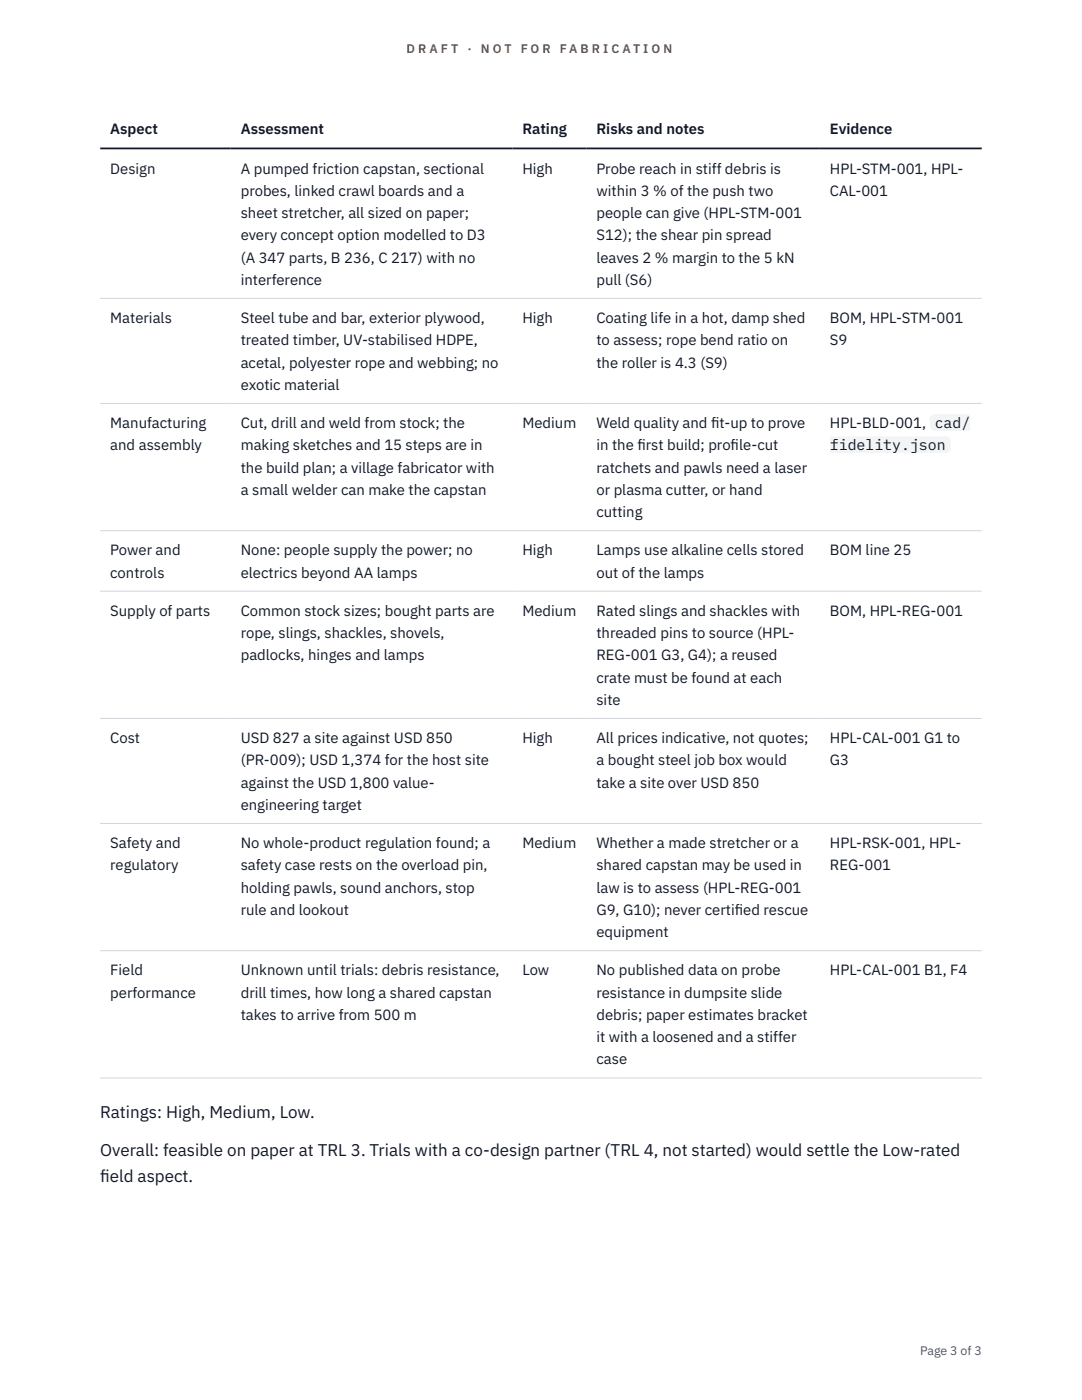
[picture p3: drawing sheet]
<svg xmlns="http://www.w3.org/2000/svg" width="216mm" height="279mm" viewBox="0 0 216 279" stroke-linecap="round" stroke-linejoin="round" font-family="sans-serif">
<defs><g id="words">
<g font-size="3.4" fill="#111827">
<text x="20" y="223">Ratings: High, Medium, Low.</text>
<text x="20" y="230.7">Overall: feasible on paper at TRL 3. Trials with a co-design partner (TRL 4, not started) would settle the Low-rated</text>
<text x="20" y="235.8">f</text>
<text x="20" y="235.8">ield aspect.</text>
</g>
<g font-size="3" fill="#111827">
<text x="22" y="26.8">Aspect</text>
<text x="48" y="26.8">Assessment</text>
<text x="104.2" y="26.8">Rating</text>
<text x="119" y="26.8">Risks and notes</text>
<text x="165.6" y="26.8">Evidence</text>
<text x="22" y="34.6">Design</text>
<text x="48" y="34.6">A pumped friction capstan, sectional</text>
<text x="104.2" y="34.6">High</text>
<text x="119" y="34.6">Probe reach in stiff debris is</text>
<text x="165.6" y="34.6">HPL-STM-001, HPL-</text>
<text x="48" y="39.1">probes, linked crawl boards and a</text>
<text x="119" y="39.1">within 3 % of the push two</text>
<text x="165.6" y="39.1">CAL-001</text>
<text x="48" y="43.5">sheet stretcher, all sized on paper;</text>
<text x="48" y="48">every concept option modelled to D3</text>
<text x="119" y="43.5">people can give (HPL-STM-001</text>
<text x="119" y="48">S12); the shear pin spread</text>
<text x="48" y="52.4">(A 347 parts, B 236, C 217) with no</text>
<text x="119" y="52.4">leaves 2 % margin to the 5 kN</text>
<text x="48" y="56.9">interference</text>
<text x="119" y="56.9">pull (S6)</text>
<text x="22" y="64.5">Materials</text>
<text x="48" y="64.5">Steel tube and bar, exterior plywood,</text>
<text x="104.2" y="64.5">High</text>
<text x="119" y="64.5">Coating life in a hot, damp shed</text>
<text x="165.6" y="64.5">BOM, HPL-STM-001</text>
<text x="48" y="68.9">treated timber, UV-stabilised HDPE,</text>
<text x="119" y="68.9">to assess; rope bend ratio on</text>
<text x="165.6" y="68.9">S9</text>
<text x="48" y="73.4">acetal, polyester rope and webbing; no</text>
<text x="48" y="77.8">exotic material</text>
<text x="119" y="73.4">the roller is 4.3 (S9)</text>
<text x="22" y="85.4">Manufacturing</text>
<text x="22" y="89.9">and assembly</text>
<text x="48" y="85.4">Cut, drill and weld from stock; the</text>
<text x="48" y="89.9">making sketches and 15 steps are in</text>
<text x="104.2" y="85.4">Medium</text>
<text x="119" y="85.4">Weld quality and f</text>
<text x="119" y="89.9">in the f</text>
<text x="127.2" y="89.9">irst build; prof</text>
<text x="141.9" y="85.4">it-up to prove</text>
<text x="145.8" y="89.9">ile-cut</text>
<text x="165.6" y="85.4">HPL-BLD-001,</text>
<text x="165.6" y="89.9">fidelity.json</text>
<text x="186.5" y="85.4">cad/</text>
<text x="48" y="94.3">the build plan; a village fabricator with</text>
<text x="119" y="94.3">ratchets and pawls need a laser</text>
<text x="48" y="98.8">a small welder can make the capstan</text>
<text x="119" y="98.8">or plasma cutter, or hand</text>
<text x="119" y="103.2">cutting</text>
<text x="22" y="110.8">Power and</text>
<text x="48" y="110.8">None: people supply the power; no</text>
<text x="104.2" y="110.8">High</text>
<text x="119" y="110.8">Lamps use alkaline cells stored</text>
<text x="165.6" y="110.8">BOM line 25</text>
<text x="22" y="115.3">controls</text>
<text x="48" y="115.3">electrics beyond AA lamps</text>
<text x="119" y="115.3">out of the lamps</text>
<text x="22" y="122.9">Supply of parts</text>
<text x="48" y="122.9">Common stock sizes; bought parts are</text>
<text x="104.2" y="122.9">Medium</text>
<text x="119" y="122.9">Rated slings and shackles with</text>
<text x="165.6" y="122.9">BOM, HPL-REG-001</text>
<text x="48" y="127.3">rope, slings, shackles, shovels,</text>
<text x="48" y="131.8">padlocks, hinges and lamps</text>
<text x="119" y="127.3">threaded pins to source (HPL-</text>
<text x="119" y="131.8">REG-001 G3, G4); a reused</text>
<text x="119" y="136.2">crate must be found at each</text>
<text x="119" y="140.7">site</text>
<text x="22" y="148.3">Cost</text>
<text x="48" y="148.3">USD 827 a site against USD 850</text>
<text x="104.2" y="148.3">High</text>
<text x="119" y="148.3">All prices indicative, not quotes;</text>
<text x="165.6" y="148.3">HPL-CAL-001 G1 to</text>
<text x="48" y="152.7">(PR-009); USD 1,374 for the host site</text>
<text x="119" y="152.7">a bought steel job box would</text>
<text x="165.6" y="152.7">G3</text>
<text x="48" y="157.2">against the USD 1,800 value-</text>
<text x="48" y="161.6">engineering target</text>
<text x="119" y="157.2">take a site over USD 850</text>
<text x="22" y="169.3">Safety and</text>
<text x="22" y="173.7">regulatory</text>
<text x="48" y="169.3">No whole-product regulation found; a</text>
<text x="48" y="173.7">safety case rests on the overload pin,</text>
<text x="104.2" y="169.3">Medium</text>
<text x="119" y="169.3">Whether a made stretcher or a</text>
<text x="119" y="173.7">shared capstan may be used in</text>
<text x="165.6" y="169.3">HPL-RSK-001, HPL-</text>
<text x="165.6" y="173.7">REG-001</text>
<text x="48" y="178.1">holding pawls, sound anchors, stop</text>
<text x="119" y="178.1">law is to assess (HPL-REG-001</text>
<text x="48" y="182.6">rule and lookout</text>
<text x="119" y="182.6">G9, G10); never certif</text>
<text x="146.6" y="182.6">ied rescue</text>
<text x="119" y="187">equipment</text>
<text x="22" y="194.7">Field</text>
<text x="48" y="194.7">Unknown until trials: debris resistance,</text>
<text x="104.2" y="194.7">Low</text>
<text x="119" y="194.7">No published data on probe</text>
<text x="165.6" y="194.7">HPL-CAL-001 B1, F4</text>
<text x="22" y="199.1">performance</text>
<text x="48" y="199.1">drill times, how long a shared capstan</text>
<text x="48" y="203.6">takes to arrive from 500 m</text>
<text x="119" y="199.1">resistance in dumpsite slide</text>
<text x="119" y="203.6">debris; paper estimates bracket</text>
<text x="119" y="208">it with a loosened and a stiffer</text>
<text x="119" y="212.4">case</text>
</g>
<g font-size="2.5" fill="#b45309">
<text x="81.1" y="10.5">D R A F T</text>
<text x="93.3" y="10.5">·</text>
<text x="95.9" y="10.5">N O T</text>
<text x="103.9" y="10.5">F O R</text>
<text x="111.7" y="10.5">F A B R I C A T I O N</text>
</g>
<text font-size="2.5" fill="#4b5563" x="183.6" y="270.3">Page 3 of 3</text>
</g></defs>
<path d="M20 59.6h175.9M20 80.5h175.9M20 105.9h175.9M20 118h175.9M20 143.4h175.9M20 164.3h175.9M20 189.7h175.9M20 215.1h175.9" fill="none" stroke="#d1d5db" stroke-width=".2"/>
<path d="M20 29.6h175.9" fill="none" stroke="#111827" stroke-width=".35"/>
<g fill="#f3f4f6">
<path d="M185.5 82.6h8.1v3.4h-8.1z"/>
<path d="M165.6 87.1h24.1v3.3h-24.1z"/>
</g>
<use href="#words"/>
</svg>
